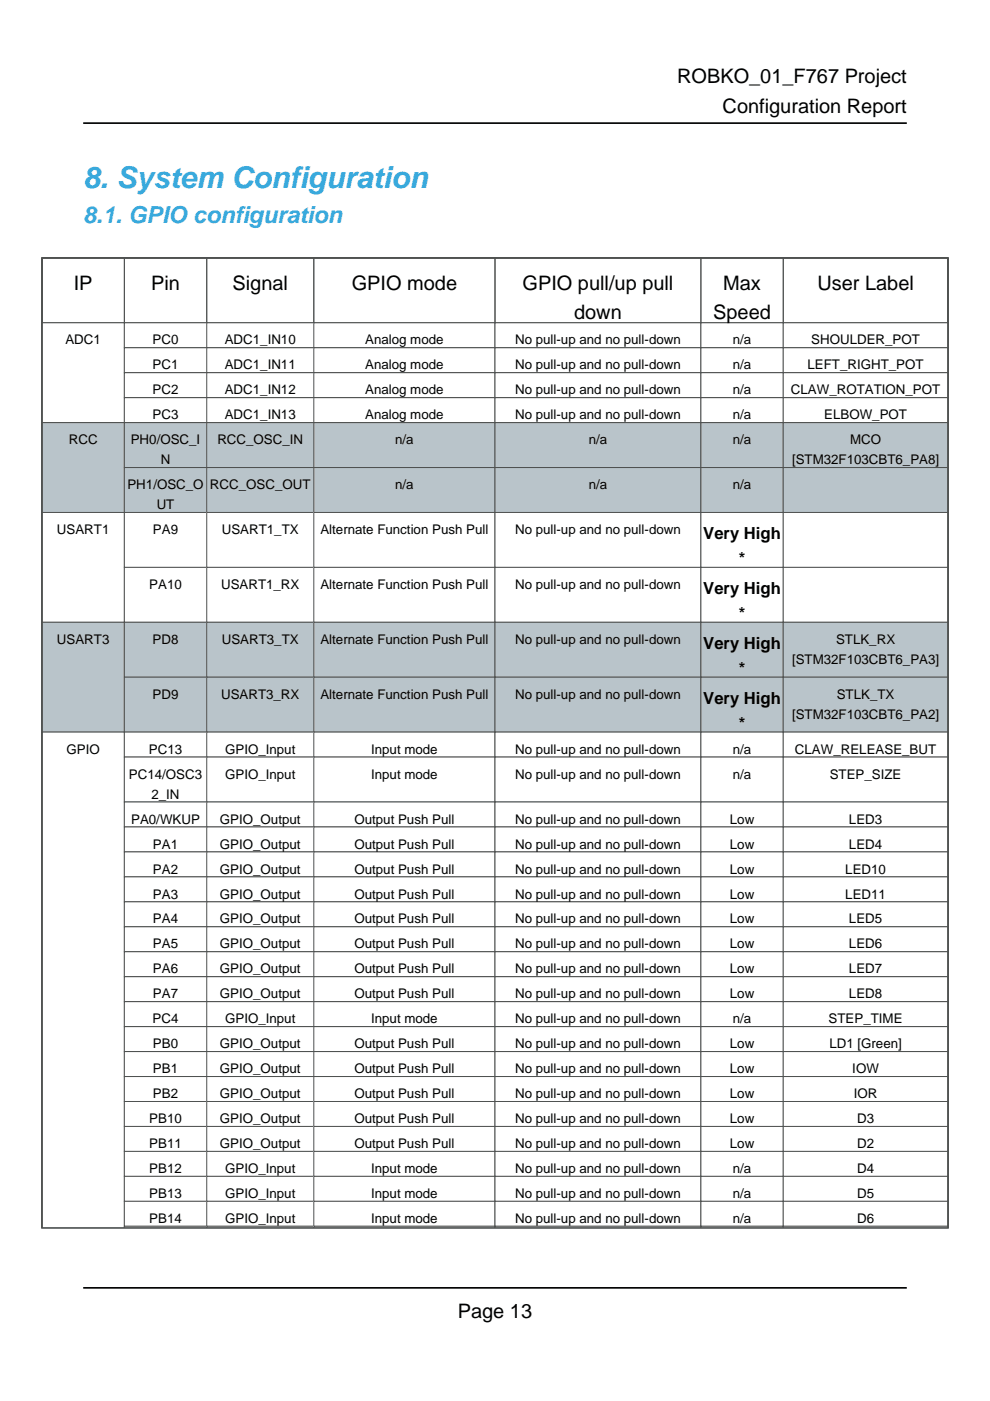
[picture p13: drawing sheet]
<svg xmlns="http://www.w3.org/2000/svg" width="210mm" height="297mm" viewBox="0 0 210 297" stroke-linecap="round" stroke-linejoin="round" font-family="sans-serif">
<defs><g id="words">
<text font-size="6.3" fill="#39a9dc" x="17.6" y="39.9">8. System Configuration</text>
<text font-size="4.9" fill="#39a9dc" x="17.6" y="47.3">8.1. GPIO configuration</text>
<g font-size="4.2">
<text x="143.6" y="17.6">ROBKO_01_F767 Project</text>
<text x="153.2" y="24">Configuration Report</text>
<text x="15.6" y="61.4">IP</text>
<text x="32" y="61.4">Pin</text>
<text x="49.3" y="61.4">Signal</text>
<text x="74.6" y="61.4">GPIO mode</text>
<text x="110.8" y="61.4">GPIO pull/up pull</text>
<text x="153.3" y="61.4">Max</text>
<text x="173.3" y="61.4">User Label</text>
<text x="121.7" y="67.7">down</text>
<text x="151.2" y="67.7">Speed</text>
<text x="97.1" y="279.4">Page 13</text>
</g>
<g font-size="3.5">
<text x="149.1" y="114.3">Very High</text>
<text x="156.7" y="119.6">*</text>
<text x="149.1" y="125.9">Very High</text>
<text x="156.7" y="131.2">*</text>
<text x="149.1" y="137.6">Very High</text>
<text x="156.7" y="142.9">*</text>
<text x="149.1" y="149.2">Very High</text>
<text x="156.7" y="154.5">*</text>
</g>
<g font-size="2.8">
<text x="13.9" y="73">ADC1</text>
<text x="32.4" y="73">PC0</text>
<text x="47.7" y="73">ADC1_IN10</text>
<text x="77.4" y="73">Analog mode</text>
<text x="109.2" y="73">No pull-up and no pull-down</text>
<text x="155.4" y="73">n/a</text>
<text x="172" y="73">SHOULDER_POT</text>
<text x="32.4" y="78.3">PC1</text>
<text x="32.4" y="83.6">PC2</text>
<text x="47.7" y="78.3">ADC1_IN11</text>
<text x="47.7" y="83.6">ADC1_IN12</text>
<text x="77.4" y="78.3">Analog mode</text>
<text x="77.4" y="83.6">Analog mode</text>
<text x="109.2" y="78.3">No pull-up and no pull-down</text>
<text x="109.2" y="83.6">No pull-up and no pull-down</text>
<text x="155.4" y="78.3">n/a</text>
<text x="155.4" y="83.6">n/a</text>
<text x="167.7" y="83.6">CLAW_ROTATION_POT</text>
<text x="171.2" y="78.3">LEFT_RIGHT_POT</text>
<text x="32.4" y="88.9">PC3</text>
<text x="47.7" y="88.9">ADC1_IN13</text>
<text x="77.4" y="88.9">Analog mode</text>
<text x="109.2" y="88.9">No pull-up and no pull-down</text>
<text x="155.4" y="88.9">n/a</text>
<text x="174.7" y="88.9">ELBOW_POT</text>
<text x="14.6" y="94.2">RCC</text>
<text x="27.7" y="94.2">PH0/OSC_I</text>
<text x="46.1" y="94.2">RCC_OSC_IN</text>
<text x="83.8" y="94.2">n/a</text>
<text x="124.8" y="94.2">n/a</text>
<text x="155.4" y="94.2">n/a</text>
<text x="180.2" y="94.2">MCO</text>
<text x="34.1" y="98.4">N</text>
<text x="167.9" y="98.4">[STM32F103CBT6_PA8]</text>
<text x="27" y="103.7">PH1/OSC_O</text>
<text x="33.2" y="107.9">UT</text>
<text x="44.5" y="103.7">RCC_OSC_OUT</text>
<text x="83.8" y="103.7">n/a</text>
<text x="124.8" y="103.7">n/a</text>
<text x="155.4" y="103.7">n/a</text>
<text x="12.1" y="113.2">USART1</text>
<text x="32.4" y="113.2">PA9</text>
<text x="47" y="113.2">USART1_TX</text>
<text x="67.9" y="113.2">Alternate Function Push Pull</text>
<text x="109.2" y="113.2">No pull-up and no pull-down</text>
<text x="31.7" y="124.9">PA10</text>
<text x="46.9" y="124.9">USART1_RX</text>
<text x="67.9" y="124.9">Alternate Function Push Pull</text>
<text x="109.2" y="124.9">No pull-up and no pull-down</text>
<text x="12.1" y="136.5">USART3</text>
<text x="32.4" y="136.5">PD8</text>
<text x="47" y="136.5">USART3_TX</text>
<text x="67.9" y="136.5">Alternate Function Push Pull</text>
<text x="109.2" y="136.5">No pull-up and no pull-down</text>
<text x="177.3" y="136.5">STLK_RX</text>
<text x="167.9" y="140.8">[STM32F103CBT6_PA3]</text>
<text x="32.4" y="148.2">PD9</text>
<text x="46.9" y="148.2">USART3_RX</text>
<text x="67.9" y="148.2">Alternate Function Push Pull</text>
<text x="109.2" y="148.2">No pull-up and no pull-down</text>
<text x="177.4" y="148.2">STLK_TX</text>
<text x="167.9" y="152.4">[STM32F103CBT6_PA2]</text>
<text x="14.1" y="159.8">GPIO</text>
<text x="31.6" y="159.8">PC13</text>
<text x="47.7" y="159.8">GPIO_Input</text>
<text x="78.7" y="159.8">Input mode</text>
<text x="109.2" y="159.8">No pull-up and no pull-down</text>
<text x="155.4" y="159.8">n/a</text>
<text x="168.6" y="159.8">CLAW_RELEASE_BUT</text>
<text x="27.3" y="165.1">PC14/OSC3</text>
<text x="47.7" y="165.1">GPIO_Input</text>
<text x="78.7" y="165.1">Input mode</text>
<text x="109.2" y="165.1">No pull-up and no pull-down</text>
<text x="155.4" y="165.1">n/a</text>
<text x="175.9" y="165.1">STEP_SIZE</text>
<text x="32.1" y="169.3">2_IN</text>
<text x="27.8" y="174.6">PA0/WKUP</text>
<text x="32.4" y="179.9">PA1</text>
<text x="46.6" y="174.6">GPIO_Output</text>
<text x="46.6" y="179.9">GPIO_Output</text>
<text x="75.2" y="174.6">Output Push Pull</text>
<text x="75.2" y="179.9">Output Push Pull</text>
<text x="109.2" y="174.6">No pull-up and no pull-down</text>
<text x="109.2" y="179.9">No pull-up and no pull-down</text>
<text x="154.7" y="174.6">Low</text>
<text x="154.7" y="179.9">Low</text>
<text x="180" y="174.6">LED3</text>
<text x="180" y="179.9">LED4</text>
<text x="32.4" y="185.2">PA2</text>
<text x="46.6" y="185.2">GPIO_Output</text>
<text x="75.2" y="185.2">Output Push Pull</text>
<text x="109.2" y="185.2">No pull-up and no pull-down</text>
<text x="154.7" y="185.2">Low</text>
<text x="179.2" y="185.2">LED10</text>
<text x="32.4" y="190.5">PA3</text>
<text x="46.6" y="190.5">GPIO_Output</text>
<text x="75.2" y="190.5">Output Push Pull</text>
<text x="109.2" y="190.5">No pull-up and no pull-down</text>
<text x="154.7" y="190.5">Low</text>
<text x="179.2" y="190.5">LED11</text>
<text x="32.4" y="195.8">PA4</text>
<text x="46.6" y="195.8">GPIO_Output</text>
<text x="75.2" y="195.8">Output Push Pull</text>
<text x="109.2" y="195.8">No pull-up and no pull-down</text>
<text x="154.7" y="195.8">Low</text>
<text x="180" y="195.8">LED5</text>
<text x="32.4" y="201.1">PA5</text>
<text x="46.6" y="201.1">GPIO_Output</text>
<text x="75.2" y="201.1">Output Push Pull</text>
<text x="109.2" y="201.1">No pull-up and no pull-down</text>
<text x="154.7" y="201.1">Low</text>
<text x="180" y="201.1">LED6</text>
<text x="32.4" y="206.4">PA6</text>
<text x="46.6" y="206.4">GPIO_Output</text>
<text x="75.2" y="206.4">Output Push Pull</text>
<text x="109.2" y="206.4">No pull-up and no pull-down</text>
<text x="154.7" y="206.4">Low</text>
<text x="180" y="206.4">LED7</text>
<text x="32.4" y="211.7">PA7</text>
<text x="46.6" y="211.7">GPIO_Output</text>
<text x="75.2" y="211.7">Output Push Pull</text>
<text x="109.2" y="211.7">No pull-up and no pull-down</text>
<text x="154.7" y="211.7">Low</text>
<text x="180" y="211.7">LED8</text>
<text x="32.4" y="217">PC4</text>
<text x="47.7" y="217">GPIO_Input</text>
<text x="78.7" y="217">Input mode</text>
<text x="109.2" y="217">No pull-up and no pull-down</text>
<text x="155.4" y="217">n/a</text>
<text x="175.7" y="217">STEP_TIME</text>
<text x="32.4" y="222.2">PB0</text>
<text x="32.4" y="227.5">PB1</text>
<text x="46.6" y="222.2">GPIO_Output</text>
<text x="46.6" y="227.5">GPIO_Output</text>
<text x="75.2" y="222.2">Output Push Pull</text>
<text x="75.2" y="227.5">Output Push Pull</text>
<text x="109.2" y="222.2">No pull-up and no pull-down</text>
<text x="109.2" y="227.5">No pull-up and no pull-down</text>
<text x="154.7" y="222.2">Low</text>
<text x="154.7" y="227.5">Low</text>
<text x="175.8" y="222.2">LD1 [Green]</text>
<text x="180.7" y="227.5">IOW</text>
<text x="32.4" y="232.8">PB2</text>
<text x="46.6" y="232.8">GPIO_Output</text>
<text x="75.2" y="232.8">Output Push Pull</text>
<text x="109.2" y="232.8">No pull-up and no pull-down</text>
<text x="154.7" y="232.8">Low</text>
<text x="181" y="232.8">IOR</text>
<text x="31.7" y="238.1">PB10</text>
<text x="46.6" y="238.1">GPIO_Output</text>
<text x="75.2" y="238.1">Output Push Pull</text>
<text x="109.2" y="238.1">No pull-up and no pull-down</text>
<text x="154.7" y="238.1">Low</text>
<text x="181.7" y="238.1">D3</text>
<text x="31.7" y="243.4">PB11</text>
<text x="46.6" y="243.4">GPIO_Output</text>
<text x="75.2" y="243.4">Output Push Pull</text>
<text x="109.2" y="243.4">No pull-up and no pull-down</text>
<text x="154.7" y="243.4">Low</text>
<text x="181.7" y="243.4">D2</text>
<text x="31.7" y="248.7">PB12</text>
<text x="47.7" y="248.7">GPIO_Input</text>
<text x="78.7" y="248.7">Input mode</text>
<text x="109.2" y="248.7">No pull-up and no pull-down</text>
<text x="155.4" y="248.7">n/a</text>
<text x="181.7" y="248.7">D4</text>
<text x="31.7" y="254">PB13</text>
<text x="47.7" y="254">GPIO_Input</text>
<text x="78.7" y="254">Input mode</text>
<text x="109.2" y="254">No pull-up and no pull-down</text>
<text x="155.4" y="254">n/a</text>
<text x="181.7" y="254">D5</text>
<text x="31.7" y="259.3">PB14</text>
<text x="47.7" y="259.3">GPIO_Input</text>
<text x="78.7" y="259.3">Input mode</text>
<text x="109.2" y="259.3">No pull-up and no pull-down</text>
<text x="155.4" y="259.3">n/a</text>
<text x="181.7" y="259.3">D6</text>
</g>
</g></defs>
<path d="M8.9 260.3v-205.6h192.1v205.6" fill="none" stroke="#4f5251" stroke-width=".35"/>
<path d="M8.9 54.7h17.5v13.7h-17.5zM26.4 54.7h17.4v13.7h-17.4zM43.8 54.7h22.7v13.7h-22.7zM66.5 54.7h38.5v13.7h-38.5zM105 54.7h43.6v13.7h-43.6zM148.6 54.7h17.5v13.7h-17.5zM166.1 54.7h34.9v13.7h-34.9z" fill="none" stroke="#4f5251" stroke-width=".21"/>
<path d="M8.9 68.4h17.5v21.2h-17.5z" fill="#fff"/>
<path d="M8.9 68.4h17.5v21.2h-17.5z" fill="none" stroke="#4f5251" stroke-width=".21"/>
<path d="M26.4 68.4h17.4v5.3h-17.4z" fill="#fff"/>
<path d="M26.4 68.4h17.4v5.3h-17.4z" fill="none" stroke="#4f5251" stroke-width=".21"/>
<path d="M43.8 68.4h22.7v5.3h-22.7z" fill="#fff"/>
<path d="M43.8 68.4h22.7v5.3h-22.7z" fill="none" stroke="#4f5251" stroke-width=".21"/>
<path d="M66.5 68.4h38.5v5.3h-38.5z" fill="#fff"/>
<path d="M66.5 68.4h38.5v5.3h-38.5z" fill="none" stroke="#4f5251" stroke-width=".21"/>
<path d="M105 68.4h43.6v5.3h-43.6z" fill="#fff"/>
<path d="M105 68.4h43.6v5.3h-43.6z" fill="none" stroke="#4f5251" stroke-width=".21"/>
<path d="M148.6 68.4h17.5v5.3h-17.5z" fill="#fff"/>
<path d="M148.6 68.4h17.5v5.3h-17.5z" fill="none" stroke="#4f5251" stroke-width=".21"/>
<path d="M166.1 68.4h34.9v5.3h-34.9z" fill="#fff"/>
<path d="M166.1 68.4h34.9v5.3h-34.9z" fill="none" stroke="#4f5251" stroke-width=".21"/>
<path d="M26.4 73.7h17.4v5.3h-17.4z" fill="#fff"/>
<path d="M26.4 73.7h17.4v5.3h-17.4z" fill="none" stroke="#4f5251" stroke-width=".21"/>
<path d="M43.8 73.7h22.7v5.3h-22.7z" fill="#fff"/>
<path d="M43.8 73.7h22.7v5.3h-22.7z" fill="none" stroke="#4f5251" stroke-width=".21"/>
<path d="M66.5 73.7h38.5v5.3h-38.5z" fill="#fff"/>
<path d="M66.5 73.7h38.5v5.3h-38.5z" fill="none" stroke="#4f5251" stroke-width=".21"/>
<path d="M105 73.7h43.6v5.3h-43.6z" fill="#fff"/>
<path d="M105 73.7h43.6v5.3h-43.6z" fill="none" stroke="#4f5251" stroke-width=".21"/>
<path d="M148.6 73.7h17.5v5.3h-17.5z" fill="#fff"/>
<path d="M148.6 73.7h17.5v5.3h-17.5z" fill="none" stroke="#4f5251" stroke-width=".21"/>
<path d="M166.1 73.7h34.9v5.3h-34.9z" fill="#fff"/>
<path d="M166.1 73.7h34.9v5.3h-34.9z" fill="none" stroke="#4f5251" stroke-width=".21"/>
<path d="M26.4 79h17.4v5.3h-17.4z" fill="#fff"/>
<path d="M26.4 79h17.4v5.3h-17.4z" fill="none" stroke="#4f5251" stroke-width=".21"/>
<path d="M43.8 79h22.7v5.3h-22.7z" fill="#fff"/>
<path d="M43.8 79h22.7v5.3h-22.7z" fill="none" stroke="#4f5251" stroke-width=".21"/>
<path d="M66.5 79h38.5v5.3h-38.5z" fill="#fff"/>
<path d="M66.5 79h38.5v5.3h-38.5z" fill="none" stroke="#4f5251" stroke-width=".21"/>
<path d="M105 79h43.6v5.3h-43.6z" fill="#fff"/>
<path d="M105 79h43.6v5.3h-43.6z" fill="none" stroke="#4f5251" stroke-width=".21"/>
<path d="M148.6 79h17.5v5.3h-17.5z" fill="#fff"/>
<path d="M148.6 79h17.5v5.3h-17.5z" fill="none" stroke="#4f5251" stroke-width=".21"/>
<path d="M166.1 79h34.9v5.3h-34.9z" fill="#fff"/>
<path d="M166.1 79h34.9v5.3h-34.9z" fill="none" stroke="#4f5251" stroke-width=".21"/>
<path d="M26.4 84.3h17.4v5.3h-17.4z" fill="#fff"/>
<path d="M26.4 84.3h17.4v5.3h-17.4z" fill="none" stroke="#4f5251" stroke-width=".21"/>
<path d="M43.8 84.3h22.7v5.3h-22.7z" fill="#fff"/>
<path d="M43.8 84.3h22.7v5.3h-22.7z" fill="none" stroke="#4f5251" stroke-width=".21"/>
<path d="M66.5 84.3h38.5v5.3h-38.5z" fill="#fff"/>
<path d="M66.5 84.3h38.5v5.3h-38.5z" fill="none" stroke="#4f5251" stroke-width=".21"/>
<path d="M105 84.3h43.6v5.3h-43.6z" fill="#fff"/>
<path d="M105 84.3h43.6v5.3h-43.6z" fill="none" stroke="#4f5251" stroke-width=".21"/>
<path d="M148.6 84.3h17.5v5.3h-17.5z" fill="#fff"/>
<path d="M148.6 84.3h17.5v5.3h-17.5z" fill="none" stroke="#4f5251" stroke-width=".21"/>
<path d="M166.1 84.3h34.9v5.3h-34.9z" fill="#fff"/>
<path d="M166.1 84.3h34.9v5.3h-34.9z" fill="none" stroke="#4f5251" stroke-width=".21"/>
<path d="M8.9 89.6h17.5v19.1h-17.5z" fill="#b9c4ca"/>
<path d="M8.9 89.6h17.5v19.1h-17.5z" fill="none" stroke="#4f5251" stroke-width=".21"/>
<path d="M26.4 89.6h17.4v9.5h-17.4z" fill="#b9c4ca"/>
<path d="M26.4 89.6h17.4v9.5h-17.4z" fill="none" stroke="#4f5251" stroke-width=".21"/>
<path d="M43.8 89.6h22.7v9.5h-22.7z" fill="#b9c4ca"/>
<path d="M43.8 89.6h22.7v9.5h-22.7z" fill="none" stroke="#4f5251" stroke-width=".21"/>
<path d="M66.5 89.6h38.5v9.5h-38.5z" fill="#b9c4ca"/>
<path d="M66.5 89.6h38.5v9.5h-38.5z" fill="none" stroke="#4f5251" stroke-width=".21"/>
<path d="M105 89.6h43.6v9.5h-43.6z" fill="#b9c4ca"/>
<path d="M105 89.6h43.6v9.5h-43.6z" fill="none" stroke="#4f5251" stroke-width=".21"/>
<path d="M148.6 89.6h17.5v9.5h-17.5z" fill="#b9c4ca"/>
<path d="M148.6 89.6h17.5v9.5h-17.5z" fill="none" stroke="#4f5251" stroke-width=".21"/>
<path d="M166.1 89.6h34.9v9.5h-34.9z" fill="#b9c4ca"/>
<path d="M166.1 89.6h34.9v9.5h-34.9z" fill="none" stroke="#4f5251" stroke-width=".21"/>
<path d="M26.4 99.1h17.4v9.6h-17.4z" fill="#b9c4ca"/>
<path d="M26.4 99.1h17.4v9.6h-17.4z" fill="none" stroke="#4f5251" stroke-width=".21"/>
<path d="M43.8 99.1h22.7v9.6h-22.7z" fill="#b9c4ca"/>
<path d="M43.8 99.1h22.7v9.6h-22.7z" fill="none" stroke="#4f5251" stroke-width=".21"/>
<path d="M66.5 99.1h38.5v9.6h-38.5z" fill="#b9c4ca"/>
<path d="M66.5 99.1h38.5v9.6h-38.5z" fill="none" stroke="#4f5251" stroke-width=".21"/>
<path d="M105 99.1h43.6v9.6h-43.6z" fill="#b9c4ca"/>
<path d="M105 99.1h43.6v9.6h-43.6z" fill="none" stroke="#4f5251" stroke-width=".21"/>
<path d="M148.6 99.1h17.5v9.6h-17.5z" fill="#b9c4ca"/>
<path d="M148.6 99.1h17.5v9.6h-17.5z" fill="none" stroke="#4f5251" stroke-width=".21"/>
<path d="M166.1 99.1h34.9v9.6h-34.9z" fill="#b9c4ca"/>
<path d="M166.1 99.1h34.9v9.6h-34.9z" fill="none" stroke="#4f5251" stroke-width=".21"/>
<path d="M8.9 108.7h17.5v23.2h-17.5z" fill="#fff"/>
<path d="M8.9 108.7h17.5v23.2h-17.5z" fill="none" stroke="#4f5251" stroke-width=".21"/>
<path d="M26.4 108.7h17.4v11.6h-17.4z" fill="#fff"/>
<path d="M26.4 108.7h17.4v11.6h-17.4z" fill="none" stroke="#4f5251" stroke-width=".21"/>
<path d="M43.8 108.7h22.7v11.6h-22.7z" fill="#fff"/>
<path d="M43.8 108.7h22.7v11.6h-22.7z" fill="none" stroke="#4f5251" stroke-width=".21"/>
<path d="M66.5 108.7h38.5v11.6h-38.5z" fill="#fff"/>
<path d="M66.5 108.7h38.5v11.6h-38.5z" fill="none" stroke="#4f5251" stroke-width=".21"/>
<path d="M105 108.7h43.6v11.6h-43.6z" fill="#fff"/>
<path d="M105 108.7h43.6v11.6h-43.6z" fill="none" stroke="#4f5251" stroke-width=".21"/>
<path d="M148.6 108.7h17.5v11.6h-17.5z" fill="#fff"/>
<path d="M148.6 108.7h17.5v11.6h-17.5z" fill="none" stroke="#4f5251" stroke-width=".21"/>
<path d="M166.1 108.7h34.9v11.6h-34.9z" fill="#fff"/>
<path d="M166.1 108.7h34.9v11.6h-34.9z" fill="none" stroke="#4f5251" stroke-width=".21"/>
<path d="M26.4 120.3h17.4v11.6h-17.4z" fill="#fff"/>
<path d="M26.4 120.3h17.4v11.6h-17.4z" fill="none" stroke="#4f5251" stroke-width=".21"/>
<path d="M43.8 120.3h22.7v11.6h-22.7z" fill="#fff"/>
<path d="M43.8 120.3h22.7v11.6h-22.7z" fill="none" stroke="#4f5251" stroke-width=".21"/>
<path d="M66.5 120.3h38.5v11.6h-38.5z" fill="#fff"/>
<path d="M66.5 120.3h38.5v11.6h-38.5z" fill="none" stroke="#4f5251" stroke-width=".21"/>
<path d="M105 120.3h43.6v11.6h-43.6z" fill="#fff"/>
<path d="M105 120.3h43.6v11.6h-43.6z" fill="none" stroke="#4f5251" stroke-width=".21"/>
<path d="M148.6 120.3h17.5v11.6h-17.5z" fill="#fff"/>
<path d="M148.6 120.3h17.5v11.6h-17.5z" fill="none" stroke="#4f5251" stroke-width=".21"/>
<path d="M166.1 120.3h34.9v11.6h-34.9z" fill="#fff"/>
<path d="M166.1 120.3h34.9v11.6h-34.9z" fill="none" stroke="#4f5251" stroke-width=".21"/>
<path d="M8.9 131.9h17.5v23.3h-17.5z" fill="#b9c4ca"/>
<path d="M8.9 131.9h17.5v23.3h-17.5z" fill="none" stroke="#4f5251" stroke-width=".21"/>
<path d="M26.4 131.9h17.4v11.7h-17.4z" fill="#b9c4ca"/>
<path d="M26.4 131.9h17.4v11.7h-17.4z" fill="none" stroke="#4f5251" stroke-width=".21"/>
<path d="M43.8 131.9h22.7v11.7h-22.7z" fill="#b9c4ca"/>
<path d="M43.8 131.9h22.7v11.7h-22.7z" fill="none" stroke="#4f5251" stroke-width=".21"/>
<path d="M66.5 131.9h38.5v11.7h-38.5z" fill="#b9c4ca"/>
<path d="M66.5 131.9h38.5v11.7h-38.5z" fill="none" stroke="#4f5251" stroke-width=".21"/>
<path d="M105 131.9h43.6v11.7h-43.6z" fill="#b9c4ca"/>
<path d="M105 131.9h43.6v11.7h-43.6z" fill="none" stroke="#4f5251" stroke-width=".21"/>
<path d="M148.6 131.9h17.5v11.7h-17.5z" fill="#b9c4ca"/>
<path d="M148.6 131.9h17.5v11.7h-17.5z" fill="none" stroke="#4f5251" stroke-width=".21"/>
<path d="M166.1 131.9h34.9v11.7h-34.9z" fill="#b9c4ca"/>
<path d="M166.1 131.9h34.9v11.7h-34.9z" fill="none" stroke="#4f5251" stroke-width=".21"/>
<path d="M26.4 143.6h17.4v11.6h-17.4z" fill="#b9c4ca"/>
<path d="M26.4 143.6h17.4v11.6h-17.4z" fill="none" stroke="#4f5251" stroke-width=".21"/>
<path d="M43.8 143.6h22.7v11.6h-22.7z" fill="#b9c4ca"/>
<path d="M43.8 143.6h22.7v11.6h-22.7z" fill="none" stroke="#4f5251" stroke-width=".21"/>
<path d="M66.5 143.6h38.5v11.6h-38.5z" fill="#b9c4ca"/>
<path d="M66.5 143.6h38.5v11.6h-38.5z" fill="none" stroke="#4f5251" stroke-width=".21"/>
<path d="M105 143.6h43.6v11.6h-43.6z" fill="#b9c4ca"/>
<path d="M105 143.6h43.6v11.6h-43.6z" fill="none" stroke="#4f5251" stroke-width=".21"/>
<path d="M148.6 143.6h17.5v11.6h-17.5z" fill="#b9c4ca"/>
<path d="M148.6 143.6h17.5v11.6h-17.5z" fill="none" stroke="#4f5251" stroke-width=".21"/>
<path d="M166.1 143.6h34.9v11.6h-34.9z" fill="#b9c4ca"/>
<path d="M166.1 143.6h34.9v11.6h-34.9z" fill="none" stroke="#4f5251" stroke-width=".21"/>
<path d="M8.9 155.2h17.5v105.1h-17.5z" fill="#fff"/>
<path d="M8.9 260.3v-105.1h17.5v105.1" fill="none" stroke="#4f5251" stroke-width=".21"/>
<path d="M26.4 155.2h17.4v5.3h-17.4z" fill="#fff"/>
<path d="M26.4 155.2h17.4v5.3h-17.4z" fill="none" stroke="#4f5251" stroke-width=".21"/>
<path d="M43.8 155.2h22.7v5.3h-22.7z" fill="#fff"/>
<path d="M43.8 155.2h22.7v5.3h-22.7z" fill="none" stroke="#4f5251" stroke-width=".21"/>
<path d="M66.5 155.2h38.5v5.3h-38.5z" fill="#fff"/>
<path d="M66.5 155.2h38.5v5.3h-38.5z" fill="none" stroke="#4f5251" stroke-width=".21"/>
<path d="M105 155.2h43.6v5.3h-43.6z" fill="#fff"/>
<path d="M105 155.2h43.6v5.3h-43.6z" fill="none" stroke="#4f5251" stroke-width=".21"/>
<path d="M148.6 155.2h17.5v5.3h-17.5z" fill="#fff"/>
<path d="M148.6 155.2h17.5v5.3h-17.5z" fill="none" stroke="#4f5251" stroke-width=".21"/>
<path d="M166.1 155.2h34.9v5.3h-34.9z" fill="#fff"/>
<path d="M166.1 155.2h34.9v5.3h-34.9z" fill="none" stroke="#4f5251" stroke-width=".21"/>
<path d="M26.4 160.5h17.4v9.5h-17.4z" fill="#fff"/>
<path d="M26.4 160.5h17.4v9.5h-17.4z" fill="none" stroke="#4f5251" stroke-width=".21"/>
<path d="M43.8 160.5h22.7v9.5h-22.7z" fill="#fff"/>
<path d="M43.8 160.5h22.7v9.5h-22.7z" fill="none" stroke="#4f5251" stroke-width=".21"/>
<path d="M66.5 160.5h38.5v9.5h-38.5z" fill="#fff"/>
<path d="M66.5 160.5h38.5v9.5h-38.5z" fill="none" stroke="#4f5251" stroke-width=".21"/>
<path d="M105 160.5h43.6v9.5h-43.6z" fill="#fff"/>
<path d="M105 160.5h43.6v9.5h-43.6z" fill="none" stroke="#4f5251" stroke-width=".21"/>
<path d="M148.6 160.5h17.5v9.5h-17.5z" fill="#fff"/>
<path d="M148.6 160.5h17.5v9.5h-17.5z" fill="none" stroke="#4f5251" stroke-width=".21"/>
<path d="M166.1 160.5h34.9v9.5h-34.9z" fill="#fff"/>
<path d="M166.1 160.5h34.9v9.5h-34.9z" fill="none" stroke="#4f5251" stroke-width=".21"/>
<path d="M26.4 170h17.4v5.3h-17.4z" fill="#fff"/>
<path d="M26.4 170h17.4v5.3h-17.4z" fill="none" stroke="#4f5251" stroke-width=".21"/>
<path d="M43.8 170h22.7v5.3h-22.7z" fill="#fff"/>
<path d="M43.8 170h22.7v5.3h-22.7z" fill="none" stroke="#4f5251" stroke-width=".21"/>
<path d="M66.5 170h38.5v5.3h-38.5z" fill="#fff"/>
<path d="M66.5 170h38.5v5.3h-38.5z" fill="none" stroke="#4f5251" stroke-width=".21"/>
<path d="M105 170h43.6v5.3h-43.6z" fill="#fff"/>
<path d="M105 170h43.6v5.3h-43.6z" fill="none" stroke="#4f5251" stroke-width=".21"/>
<path d="M148.6 170h17.5v5.3h-17.5z" fill="#fff"/>
<path d="M148.6 170h17.5v5.3h-17.5z" fill="none" stroke="#4f5251" stroke-width=".21"/>
<path d="M166.1 170h34.9v5.3h-34.9z" fill="#fff"/>
<path d="M166.1 170h34.9v5.3h-34.9z" fill="none" stroke="#4f5251" stroke-width=".21"/>
<path d="M26.4 175.3h17.4v5.3h-17.4z" fill="#fff"/>
<path d="M26.4 175.3h17.4v5.3h-17.4z" fill="none" stroke="#4f5251" stroke-width=".21"/>
<path d="M43.8 175.3h22.7v5.3h-22.7z" fill="#fff"/>
<path d="M43.8 175.3h22.7v5.3h-22.7z" fill="none" stroke="#4f5251" stroke-width=".21"/>
<path d="M66.5 175.3h38.5v5.3h-38.5z" fill="#fff"/>
<path d="M66.5 175.3h38.5v5.3h-38.5z" fill="none" stroke="#4f5251" stroke-width=".21"/>
<path d="M105 175.3h43.6v5.3h-43.6z" fill="#fff"/>
<path d="M105 175.3h43.6v5.3h-43.6z" fill="none" stroke="#4f5251" stroke-width=".21"/>
<path d="M148.6 175.3h17.5v5.3h-17.5z" fill="#fff"/>
<path d="M148.6 175.3h17.5v5.3h-17.5z" fill="none" stroke="#4f5251" stroke-width=".21"/>
<path d="M166.1 175.3h34.9v5.3h-34.9z" fill="#fff"/>
<path d="M166.1 175.3h34.9v5.3h-34.9z" fill="none" stroke="#4f5251" stroke-width=".21"/>
<path d="M26.4 180.6h17.4v5.3h-17.4z" fill="#fff"/>
<path d="M26.4 180.6h17.4v5.3h-17.4z" fill="none" stroke="#4f5251" stroke-width=".21"/>
<path d="M43.8 180.6h22.7v5.3h-22.7z" fill="#fff"/>
<path d="M43.8 180.6h22.7v5.3h-22.7z" fill="none" stroke="#4f5251" stroke-width=".21"/>
<path d="M66.5 180.6h38.5v5.3h-38.5z" fill="#fff"/>
<path d="M66.5 180.6h38.5v5.3h-38.5z" fill="none" stroke="#4f5251" stroke-width=".21"/>
<path d="M105 180.6h43.6v5.3h-43.6z" fill="#fff"/>
<path d="M105 180.6h43.6v5.3h-43.6z" fill="none" stroke="#4f5251" stroke-width=".21"/>
<path d="M148.6 180.6h17.5v5.3h-17.5z" fill="#fff"/>
<path d="M148.6 180.6h17.5v5.3h-17.5z" fill="none" stroke="#4f5251" stroke-width=".21"/>
<path d="M166.1 180.6h34.9v5.3h-34.9z" fill="#fff"/>
<path d="M166.1 180.6h34.9v5.3h-34.9z" fill="none" stroke="#4f5251" stroke-width=".21"/>
<path d="M26.4 185.9h17.4v5.3h-17.4z" fill="#fff"/>
<path d="M26.4 185.9h17.4v5.3h-17.4z" fill="none" stroke="#4f5251" stroke-width=".21"/>
<path d="M43.8 185.9h22.7v5.3h-22.7z" fill="#fff"/>
<path d="M43.8 185.9h22.7v5.3h-22.7z" fill="none" stroke="#4f5251" stroke-width=".21"/>
<path d="M66.5 185.9h38.5v5.3h-38.5z" fill="#fff"/>
<path d="M66.5 185.9h38.5v5.3h-38.5z" fill="none" stroke="#4f5251" stroke-width=".21"/>
<path d="M105 185.9h43.6v5.3h-43.6z" fill="#fff"/>
<path d="M105 185.9h43.6v5.3h-43.6z" fill="none" stroke="#4f5251" stroke-width=".21"/>
<path d="M148.6 185.9h17.5v5.3h-17.5z" fill="#fff"/>
<path d="M148.6 185.9h17.5v5.3h-17.5z" fill="none" stroke="#4f5251" stroke-width=".21"/>
<path d="M166.1 185.9h34.9v5.3h-34.9z" fill="#fff"/>
<path d="M166.1 185.9h34.9v5.3h-34.9z" fill="none" stroke="#4f5251" stroke-width=".21"/>
<path d="M26.4 191.2h17.4v5.3h-17.4z" fill="#fff"/>
<path d="M26.4 191.2h17.4v5.3h-17.4z" fill="none" stroke="#4f5251" stroke-width=".21"/>
<path d="M43.8 191.2h22.7v5.3h-22.7z" fill="#fff"/>
<path d="M43.8 191.2h22.7v5.3h-22.7z" fill="none" stroke="#4f5251" stroke-width=".21"/>
<path d="M66.5 191.2h38.5v5.3h-38.5z" fill="#fff"/>
<path d="M66.5 191.2h38.5v5.3h-38.5z" fill="none" stroke="#4f5251" stroke-width=".21"/>
<path d="M105 191.2h43.6v5.3h-43.6z" fill="#fff"/>
<path d="M105 191.2h43.6v5.3h-43.6z" fill="none" stroke="#4f5251" stroke-width=".21"/>
<path d="M148.6 191.2h17.5v5.3h-17.5z" fill="#fff"/>
<path d="M148.6 191.2h17.5v5.3h-17.5z" fill="none" stroke="#4f5251" stroke-width=".21"/>
<path d="M166.1 191.2h34.9v5.3h-34.9z" fill="#fff"/>
<path d="M166.1 191.2h34.9v5.3h-34.9z" fill="none" stroke="#4f5251" stroke-width=".21"/>
<path d="M26.4 196.5h17.4v5.3h-17.4z" fill="#fff"/>
<path d="M26.4 196.5h17.4v5.3h-17.4z" fill="none" stroke="#4f5251" stroke-width=".21"/>
<path d="M43.8 196.5h22.7v5.3h-22.7z" fill="#fff"/>
<path d="M43.8 196.5h22.7v5.3h-22.7z" fill="none" stroke="#4f5251" stroke-width=".21"/>
<path d="M66.5 196.5h38.5v5.3h-38.5z" fill="#fff"/>
<path d="M66.5 196.5h38.5v5.3h-38.5z" fill="none" stroke="#4f5251" stroke-width=".21"/>
<path d="M105 196.5h43.6v5.3h-43.6z" fill="#fff"/>
<path d="M105 196.5h43.6v5.3h-43.6z" fill="none" stroke="#4f5251" stroke-width=".21"/>
<path d="M148.6 196.5h17.5v5.3h-17.5z" fill="#fff"/>
<path d="M148.6 196.5h17.5v5.3h-17.5z" fill="none" stroke="#4f5251" stroke-width=".21"/>
<path d="M166.1 196.5h34.9v5.3h-34.9z" fill="#fff"/>
<path d="M166.1 196.5h34.9v5.3h-34.9z" fill="none" stroke="#4f5251" stroke-width=".21"/>
<path d="M26.4 201.8h17.4v5.3h-17.4z" fill="#fff"/>
<path d="M26.4 201.8h17.4v5.3h-17.4z" fill="none" stroke="#4f5251" stroke-width=".21"/>
<path d="M43.8 201.8h22.7v5.3h-22.7z" fill="#fff"/>
<path d="M43.8 201.8h22.7v5.3h-22.7z" fill="none" stroke="#4f5251" stroke-width=".21"/>
<path d="M66.5 201.8h38.5v5.3h-38.5z" fill="#fff"/>
<path d="M66.5 201.8h38.5v5.3h-38.5z" fill="none" stroke="#4f5251" stroke-width=".21"/>
<path d="M105 201.8h43.6v5.3h-43.6z" fill="#fff"/>
<path d="M105 201.8h43.6v5.3h-43.6z" fill="none" stroke="#4f5251" stroke-width=".21"/>
<path d="M148.6 201.8h17.5v5.3h-17.5z" fill="#fff"/>
<path d="M148.6 201.8h17.5v5.3h-17.5z" fill="none" stroke="#4f5251" stroke-width=".21"/>
<path d="M166.1 201.8h34.9v5.3h-34.9z" fill="#fff"/>
<path d="M166.1 201.8h34.9v5.3h-34.9z" fill="none" stroke="#4f5251" stroke-width=".21"/>
<path d="M26.4 207.1h17.4v5.3h-17.4z" fill="#fff"/>
<path d="M26.4 207.1h17.4v5.3h-17.4z" fill="none" stroke="#4f5251" stroke-width=".21"/>
<path d="M43.8 207.1h22.7v5.3h-22.7z" fill="#fff"/>
<path d="M43.8 207.1h22.7v5.3h-22.7z" fill="none" stroke="#4f5251" stroke-width=".21"/>
<path d="M66.5 207.1h38.5v5.3h-38.5z" fill="#fff"/>
<path d="M66.5 207.1h38.5v5.3h-38.5z" fill="none" stroke="#4f5251" stroke-width=".21"/>
<path d="M105 207.1h43.6v5.3h-43.6z" fill="#fff"/>
<path d="M105 207.1h43.6v5.3h-43.6z" fill="none" stroke="#4f5251" stroke-width=".21"/>
<path d="M148.6 207.1h17.5v5.3h-17.5z" fill="#fff"/>
<path d="M148.6 207.1h17.5v5.3h-17.5z" fill="none" stroke="#4f5251" stroke-width=".21"/>
<path d="M166.1 207.1h34.9v5.3h-34.9z" fill="#fff"/>
<path d="M166.1 207.1h34.9v5.3h-34.9z" fill="none" stroke="#4f5251" stroke-width=".21"/>
<path d="M26.4 212.4h17.4v5.3h-17.4z" fill="#fff"/>
<path d="M26.4 212.4h17.4v5.3h-17.4z" fill="none" stroke="#4f5251" stroke-width=".21"/>
<path d="M43.8 212.4h22.7v5.3h-22.7z" fill="#fff"/>
<path d="M43.8 212.4h22.7v5.3h-22.7z" fill="none" stroke="#4f5251" stroke-width=".21"/>
<path d="M66.5 212.4h38.5v5.3h-38.5z" fill="#fff"/>
<path d="M66.5 212.4h38.5v5.3h-38.5z" fill="none" stroke="#4f5251" stroke-width=".21"/>
<path d="M105 212.4h43.6v5.3h-43.6z" fill="#fff"/>
<path d="M105 212.4h43.6v5.3h-43.6z" fill="none" stroke="#4f5251" stroke-width=".21"/>
<path d="M148.6 212.4h17.5v5.3h-17.5z" fill="#fff"/>
<path d="M148.6 212.4h17.5v5.3h-17.5z" fill="none" stroke="#4f5251" stroke-width=".21"/>
<path d="M166.1 212.4h34.9v5.3h-34.9z" fill="#fff"/>
<path d="M166.1 212.4h34.9v5.3h-34.9z" fill="none" stroke="#4f5251" stroke-width=".21"/>
<path d="M26.4 217.7h17.4v5.3h-17.4z" fill="#fff"/>
<path d="M26.4 217.7h17.4v5.3h-17.4z" fill="none" stroke="#4f5251" stroke-width=".21"/>
<path d="M43.8 217.7h22.7v5.3h-22.7z" fill="#fff"/>
<path d="M43.8 217.7h22.7v5.3h-22.7z" fill="none" stroke="#4f5251" stroke-width=".21"/>
<path d="M66.5 217.7h38.5v5.3h-38.5z" fill="#fff"/>
<path d="M66.5 217.7h38.5v5.3h-38.5z" fill="none" stroke="#4f5251" stroke-width=".21"/>
<path d="M105 217.7h43.6v5.3h-43.6z" fill="#fff"/>
<path d="M105 217.7h43.6v5.3h-43.6z" fill="none" stroke="#4f5251" stroke-width=".21"/>
<path d="M148.6 217.7h17.5v5.3h-17.5z" fill="#fff"/>
<path d="M148.6 217.7h17.5v5.3h-17.5z" fill="none" stroke="#4f5251" stroke-width=".21"/>
<path d="M166.1 217.7h34.9v5.3h-34.9z" fill="#fff"/>
<path d="M166.1 217.7h34.9v5.3h-34.9z" fill="none" stroke="#4f5251" stroke-width=".21"/>
<path d="M26.4 223h17.4v5.2h-17.4z" fill="#fff"/>
<path d="M26.4 223h17.4v5.2h-17.4z" fill="none" stroke="#4f5251" stroke-width=".21"/>
<path d="M43.8 223h22.7v5.2h-22.7z" fill="#fff"/>
<path d="M43.8 223h22.7v5.2h-22.7z" fill="none" stroke="#4f5251" stroke-width=".21"/>
<path d="M66.5 223h38.5v5.2h-38.5z" fill="#fff"/>
<path d="M66.5 223h38.5v5.2h-38.5z" fill="none" stroke="#4f5251" stroke-width=".21"/>
<path d="M105 223h43.6v5.2h-43.6z" fill="#fff"/>
<path d="M105 223h43.6v5.2h-43.6z" fill="none" stroke="#4f5251" stroke-width=".21"/>
<path d="M148.6 223h17.5v5.2h-17.5z" fill="#fff"/>
<path d="M148.6 223h17.5v5.2h-17.5z" fill="none" stroke="#4f5251" stroke-width=".21"/>
<path d="M166.1 223h34.9v5.2h-34.9z" fill="#fff"/>
<path d="M166.1 223h34.9v5.2h-34.9z" fill="none" stroke="#4f5251" stroke-width=".21"/>
<path d="M26.4 228.2h17.4v5.3h-17.4z" fill="#fff"/>
<path d="M26.4 228.2h17.4v5.3h-17.4z" fill="none" stroke="#4f5251" stroke-width=".21"/>
<path d="M43.8 228.2h22.7v5.3h-22.7z" fill="#fff"/>
<path d="M43.8 228.2h22.7v5.3h-22.7z" fill="none" stroke="#4f5251" stroke-width=".21"/>
<path d="M66.5 228.2h38.5v5.3h-38.5z" fill="#fff"/>
<path d="M66.5 228.2h38.5v5.3h-38.5z" fill="none" stroke="#4f5251" stroke-width=".21"/>
<path d="M105 228.2h43.6v5.3h-43.6z" fill="#fff"/>
<path d="M105 228.2h43.6v5.3h-43.6z" fill="none" stroke="#4f5251" stroke-width=".21"/>
<path d="M148.6 228.2h17.5v5.3h-17.5z" fill="#fff"/>
<path d="M148.6 228.2h17.5v5.3h-17.5z" fill="none" stroke="#4f5251" stroke-width=".21"/>
<path d="M166.1 228.2h34.9v5.3h-34.9z" fill="#fff"/>
<path d="M166.1 228.2h34.9v5.3h-34.9z" fill="none" stroke="#4f5251" stroke-width=".21"/>
<path d="M26.4 233.5h17.4v5.3h-17.4z" fill="#fff"/>
<path d="M26.4 233.5h17.4v5.3h-17.4z" fill="none" stroke="#4f5251" stroke-width=".21"/>
<path d="M43.8 233.5h22.7v5.3h-22.7z" fill="#fff"/>
<path d="M43.8 233.5h22.7v5.3h-22.7z" fill="none" stroke="#4f5251" stroke-width=".21"/>
<path d="M66.5 233.5h38.5v5.3h-38.5z" fill="#fff"/>
<path d="M66.5 233.5h38.5v5.3h-38.5z" fill="none" stroke="#4f5251" stroke-width=".21"/>
<path d="M105 233.5h43.6v5.3h-43.6z" fill="#fff"/>
<path d="M105 233.5h43.6v5.3h-43.6z" fill="none" stroke="#4f5251" stroke-width=".21"/>
<path d="M148.6 233.5h17.5v5.3h-17.5z" fill="#fff"/>
<path d="M148.6 233.5h17.5v5.3h-17.5z" fill="none" stroke="#4f5251" stroke-width=".21"/>
<path d="M166.1 233.5h34.9v5.3h-34.9z" fill="#fff"/>
<path d="M166.1 233.5h34.9v5.3h-34.9z" fill="none" stroke="#4f5251" stroke-width=".21"/>
<path d="M26.4 238.8h17.4v5.3h-17.4z" fill="#fff"/>
<path d="M26.4 238.8h17.4v5.3h-17.4z" fill="none" stroke="#4f5251" stroke-width=".21"/>
<path d="M43.8 238.8h22.7v5.3h-22.7z" fill="#fff"/>
<path d="M43.8 238.8h22.7v5.3h-22.7z" fill="none" stroke="#4f5251" stroke-width=".21"/>
<path d="M66.5 238.8h38.5v5.3h-38.5z" fill="#fff"/>
<path d="M66.5 238.8h38.5v5.3h-38.5z" fill="none" stroke="#4f5251" stroke-width=".21"/>
<path d="M105 238.8h43.6v5.3h-43.6z" fill="#fff"/>
<path d="M105 238.8h43.6v5.3h-43.6z" fill="none" stroke="#4f5251" stroke-width=".21"/>
<path d="M148.6 238.8h17.5v5.3h-17.5z" fill="#fff"/>
<path d="M148.6 238.8h17.5v5.3h-17.5z" fill="none" stroke="#4f5251" stroke-width=".21"/>
<path d="M166.1 238.8h34.9v5.3h-34.9z" fill="#fff"/>
<path d="M166.1 238.8h34.9v5.3h-34.9z" fill="none" stroke="#4f5251" stroke-width=".21"/>
<path d="M26.4 244.1h17.4v5.3h-17.4z" fill="#fff"/>
<path d="M26.4 244.1h17.4v5.3h-17.4z" fill="none" stroke="#4f5251" stroke-width=".21"/>
<path d="M43.8 244.1h22.7v5.3h-22.7z" fill="#fff"/>
<path d="M43.8 244.1h22.7v5.3h-22.7z" fill="none" stroke="#4f5251" stroke-width=".21"/>
<path d="M66.5 244.1h38.5v5.3h-38.5z" fill="#fff"/>
<path d="M66.5 244.1h38.5v5.3h-38.5z" fill="none" stroke="#4f5251" stroke-width=".21"/>
<path d="M105 244.1h43.6v5.3h-43.6z" fill="#fff"/>
<path d="M105 244.1h43.6v5.3h-43.6z" fill="none" stroke="#4f5251" stroke-width=".21"/>
<path d="M148.6 244.1h17.5v5.3h-17.5z" fill="#fff"/>
<path d="M148.6 244.1h17.5v5.3h-17.5z" fill="none" stroke="#4f5251" stroke-width=".21"/>
<path d="M166.1 244.1h34.9v5.3h-34.9z" fill="#fff"/>
<path d="M166.1 244.1h34.9v5.3h-34.9z" fill="none" stroke="#4f5251" stroke-width=".21"/>
<path d="M26.4 249.4h17.4v5.3h-17.4z" fill="#fff"/>
<path d="M26.4 249.4h17.4v5.3h-17.4z" fill="none" stroke="#4f5251" stroke-width=".21"/>
<path d="M43.8 249.4h22.7v5.3h-22.7z" fill="#fff"/>
<path d="M43.8 249.4h22.7v5.3h-22.7z" fill="none" stroke="#4f5251" stroke-width=".21"/>
<path d="M66.5 249.4h38.5v5.3h-38.5z" fill="#fff"/>
<path d="M66.5 249.4h38.5v5.3h-38.5z" fill="none" stroke="#4f5251" stroke-width=".21"/>
<path d="M105 249.4h43.6v5.3h-43.6z" fill="#fff"/>
<path d="M105 249.4h43.6v5.3h-43.6z" fill="none" stroke="#4f5251" stroke-width=".21"/>
<path d="M148.6 249.4h17.5v5.3h-17.5z" fill="#fff"/>
<path d="M148.6 249.4h17.5v5.3h-17.5z" fill="none" stroke="#4f5251" stroke-width=".21"/>
<path d="M166.1 249.4h34.9v5.3h-34.9z" fill="#fff"/>
<path d="M166.1 249.4h34.9v5.3h-34.9z" fill="none" stroke="#4f5251" stroke-width=".21"/>
<path d="M26.4 254.7h17.4v5.3h-17.4z" fill="#fff"/>
<path d="M26.4 254.7h17.4v5.3h-17.4z" fill="none" stroke="#4f5251" stroke-width=".21"/>
<path d="M43.8 254.7h22.7v5.3h-22.7z" fill="#fff"/>
<path d="M43.8 254.7h22.7v5.3h-22.7z" fill="none" stroke="#4f5251" stroke-width=".21"/>
<path d="M66.5 254.7h38.5v5.3h-38.5z" fill="#fff"/>
<path d="M66.5 254.7h38.5v5.3h-38.5z" fill="none" stroke="#4f5251" stroke-width=".21"/>
<path d="M105 254.7h43.6v5.3h-43.6z" fill="#fff"/>
<path d="M105 254.7h43.6v5.3h-43.6z" fill="none" stroke="#4f5251" stroke-width=".21"/>
<path d="M148.6 254.7h17.5v5.3h-17.5z" fill="#fff"/>
<path d="M148.6 254.7h17.5v5.3h-17.5z" fill="none" stroke="#4f5251" stroke-width=".21"/>
<path d="M166.1 254.7h34.9v5.3h-34.9z" fill="#fff"/>
<path d="M166.1 254.7h34.9v5.3h-34.9z" fill="none" stroke="#4f5251" stroke-width=".21"/>
<path d="M26.4 260h17.4v.3h-17.4z" fill="#fff"/>
<path d="M26.4 260.3v-.3h17.4v.3" fill="none" stroke="#4f5251" stroke-width=".21"/>
<path d="M43.8 260h22.7v.3h-22.7z" fill="#fff"/>
<path d="M43.8 260.3v-.3h22.7v.3" fill="none" stroke="#4f5251" stroke-width=".21"/>
<path d="M66.5 260h38.5v.3h-38.5z" fill="#fff"/>
<path d="M66.5 260.3v-.3h38.5v.3" fill="none" stroke="#4f5251" stroke-width=".21"/>
<path d="M105 260h43.6v.3h-43.6z" fill="#fff"/>
<path d="M105 260.3v-.3h43.6v.3" fill="none" stroke="#4f5251" stroke-width=".21"/>
<path d="M148.6 260h17.5v.3h-17.5z" fill="#fff"/>
<path d="M148.6 260.3v-.3h17.5v.3" fill="none" stroke="#4f5251" stroke-width=".21"/>
<path d="M166.1 260h34.9v.3h-34.9z" fill="#fff"/>
<path d="M166.1 260.3v-.3h34.9v.3" fill="none" stroke="#4f5251" stroke-width=".21"/>
<path d="M8.9 54.7h192.1v205.6h-192.1z" fill="none" stroke="#4f5251" stroke-width=".35"/>
<path d="M17.6 26.1h174.7M17.6 273h174.7" fill="none" stroke="#000" stroke-width=".35"/>
<use href="#words"/>
</svg>
